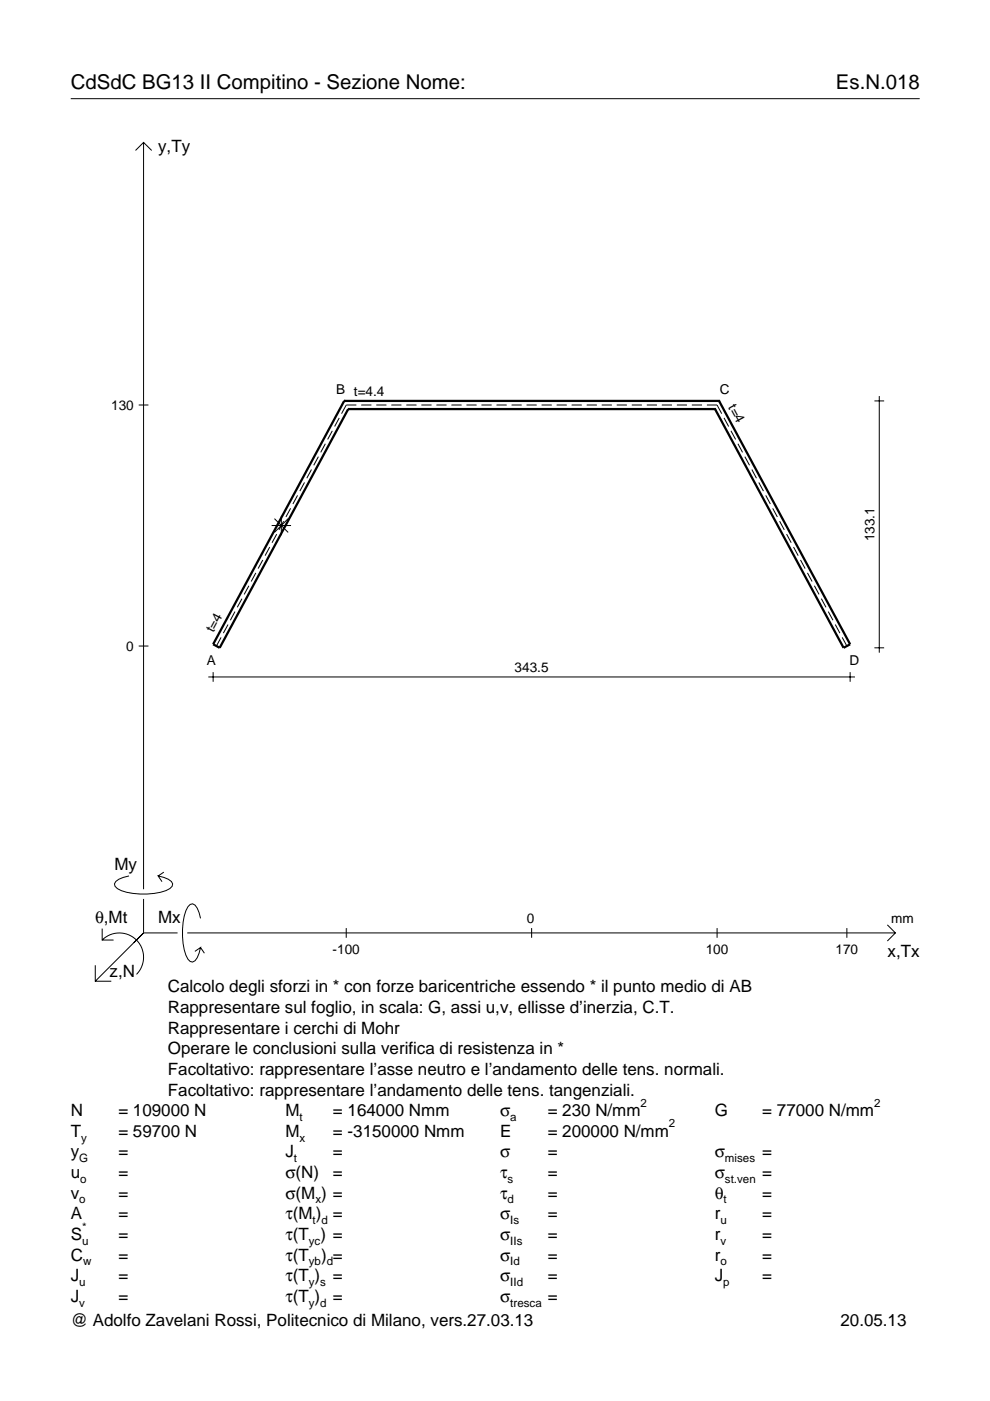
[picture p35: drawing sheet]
<svg xmlns="http://www.w3.org/2000/svg" width="210mm" height="297mm" viewBox="0 0 210 297" stroke-linecap="round" stroke-linejoin="round" font-family="sans-serif">
<defs><g id="words">
<g font-size="4.3">
<text x="15" y="18.9">CdSdC BG13 II Compitino - Sezione Nome:</text>
<text x="177.2" y="18.9">Es.N.018</text>
</g>
<g font-size="3.6">
<text x="33.5" y="32.3">y,Ty</text>
<text x="24.3" y="184.4">My</text>
<text x="20.1" y="195.7">θ,Mt</text>
<text x="33.5" y="195.7">Mx</text>
<text x="188.2" y="203">x,Tx</text>
<text x="23.2" y="207.1">z,N</text>
<text x="35.6" y="210.4">Calcolo degli sforzi in * con forze baricentriche essendo * il punto medio di AB</text>
<text x="35.6" y="214.8">Rappresentare sul foglio, in scala: G, assi u,v, ellisse d’inerzia, C.T.</text>
<text x="35.6" y="219.2">Rappresentare i cerchi di Mohr</text>
<text x="35.6" y="223.5">Operare le conclusioni sulla verifica di resistenza in *</text>
<text x="35.6" y="227.9">Facoltativo: rappresentare l’asse neutro e l’andamento delle tens. normali.</text>
<text x="35.6" y="232.3">Facoltativo: rappresentare l’andamento delle tens. tangenziali.</text>
<text x="15" y="236.7">N</text>
<text x="25.1" y="236.7">= 109000 N</text>
<text x="60.5" y="236.7">M</text>
<text x="70.6" y="236.7">= 164000 Nmm</text>
<text x="106" y="236.7">σ</text>
<text x="116.1" y="236.7">= 230 N/mm</text>
<text x="151.5" y="236.7">G</text>
<text x="161.6" y="236.7">= 77000 N/mm</text>
<text x="15" y="241">T</text>
<text x="15" y="245.4">y</text>
<text x="25.1" y="241">= 59700 N</text>
<text x="25.1" y="245.4">=</text>
<text x="60.5" y="245.4">J</text>
<text x="60.5" y="241">M</text>
<text x="70.6" y="241">= -3150000 Nmm</text>
<text x="70.6" y="245.4">=</text>
<text x="106" y="241">E</text>
<text x="106" y="245.4">σ</text>
<text x="116.1" y="245.4">=</text>
<text x="116.1" y="241">= 200000 N/mm</text>
<text x="151.5" y="245.4">σ</text>
<text x="161.6" y="245.4">=</text>
<text x="15" y="249.8">u</text>
<text x="25.1" y="249.8">=</text>
<text x="60.5" y="249.8">σ(N)</text>
<text x="70.6" y="249.8">=</text>
<text x="106" y="249.8">τ</text>
<text x="116.1" y="249.8">=</text>
<text x="151.5" y="249.8">σ</text>
<text x="161.6" y="249.8">=</text>
<text x="15" y="254.2">v</text>
<text x="25.1" y="254.2">=</text>
<text x="60.5" y="254.2">σ(M ) =</text>
<text x="106" y="254.2">τ</text>
<text x="116.1" y="254.2">=</text>
<text x="151.5" y="254.2">θ</text>
<text x="161.6" y="254.2">=</text>
<text x="15" y="258.5">A</text>
<text x="15" y="262.9">S</text>
<text x="25.1" y="262.9">=</text>
<text x="25.1" y="258.5">=</text>
<text x="60.5" y="258.5">τ(M ) =</text>
<text x="60.5" y="262.9">τ(T ) =</text>
<text x="106" y="258.5">σ</text>
<text x="106" y="262.9">σ</text>
<text x="116.1" y="258.5">=</text>
<text x="116.1" y="262.9">=</text>
<text x="151.5" y="258.5">r</text>
<text x="151.5" y="262.9">r</text>
<text x="161.6" y="258.5">=</text>
<text x="161.6" y="262.9">=</text>
<text x="15" y="267.3">C</text>
<text x="25.1" y="267.3">=</text>
<text x="60.5" y="267.3">τ(T</text>
<text x="68.1" y="267.3">) =</text>
<text x="106" y="267.3">σ</text>
<text x="116.1" y="267.3">=</text>
<text x="151.5" y="267.3">r</text>
<text x="161.6" y="267.3">=</text>
<text x="15" y="271.7">J</text>
<text x="25.1" y="271.7">=</text>
<text x="60.5" y="271.7">τ(T )</text>
<text x="70.6" y="271.7">=</text>
<text x="106" y="271.7">σ</text>
<text x="116.1" y="271.7">=</text>
<text x="151.5" y="271.7">J</text>
<text x="161.6" y="271.7">=</text>
<text x="15" y="281.2">@ Adolfo Zavelani Rossi, Politecnico di Milano, vers.27.03.13</text>
<text x="15" y="276">J</text>
<text x="25.1" y="276">=</text>
<text x="60.5" y="276">τ(T )</text>
<text x="70.6" y="276">=</text>
<text x="106" y="276">σ</text>
<text x="116.1" y="276">=</text>
<text x="178.2" y="281.2">20.05.13</text>
</g>
<g font-size="2.9">
<text x="71.3" y="83.5">B t=4.4</text>
<text x="152.6" y="83.5">C</text>
<text x="23.6" y="86.9">130</text>
<text x="154.3" y="86.3" transform="rotate(62 154.3 86.3)">t=4</text>
<text x="185.4" y="114.8" transform="rotate(-90 185.4 114.8)">133.1</text>
<text x="26.8" y="138">0</text>
<text x="45.3" y="134.3" transform="rotate(-62 45.3 134.3)">t=4</text>
<text x="43.8" y="141.1">A</text>
<text x="109.1" y="142.5">343.5</text>
<text x="180.1" y="141.1">D</text>
<text x="111.7" y="195.7">0</text>
<text x="189" y="195.7">mm</text>
<text x="70.5" y="202.2">-100</text>
<text x="149.6" y="202.2">100</text>
<text x="177.2" y="202.2">170</text>
</g>
<g font-size="2.4">
<text x="63.5" y="237.7">t</text>
<text x="108.2" y="237.7">a</text>
<text x="135.8" y="234.7">2</text>
<text x="141.8" y="239">2</text>
<text x="185.3" y="234.7">2</text>
<text x="17.2" y="242">y</text>
<text x="63.5" y="242">x</text>
<text x="16.8" y="246.4">G</text>
<text x="17" y="250.8">o</text>
<text x="62.3" y="246.4">t</text>
<text x="107.6" y="250.8">s</text>
<text x="153.7" y="246.4">mises</text>
<text x="153.7" y="250.8">st.ven</text>
<text x="16.8" y="255.2">o</text>
<text x="66.9" y="255.2">x</text>
<text x="107.6" y="255.2">d</text>
<text x="153.4" y="255.2">t</text>
<text x="17.4" y="263.9">u</text>
<text x="17.4" y="260.9">*</text>
<text x="65.5" y="263.9">yc</text>
<text x="66.3" y="259.5">t d</text>
<text x="108.2" y="259.5">Is</text>
<text x="108.2" y="263.9">IIs</text>
<text x="152.7" y="259.5">u</text>
<text x="152.7" y="263.9">v</text>
<text x="17.6" y="268.3">w</text>
<text x="65.5" y="268.3">yb d</text>
<text x="108.2" y="268.3">Id</text>
<text x="152.7" y="268.3">o</text>
<text x="16.8" y="272.7">u</text>
<text x="65.5" y="272.7">y s</text>
<text x="108.2" y="272.7">IId</text>
<text x="153.3" y="272.7">p</text>
<text x="16.8" y="277">v</text>
<text x="65.5" y="277">y d</text>
<text x="108.2" y="277">tresca</text>
</g>
</g></defs>
<g fill="none" stroke="#000" stroke-width=".21">
<path d="M15 20.9h180M28.7 31.9l1.7-1.7 1.8 1.7M30.4 30.2v158.3M29.4 85.9h2.1M66 99.6l-1 1.8M67.5 96.8l-1 1.9M69 94.1l-1 1.8M70.5 91.3l-1 1.9M71.9 88.6l-1 1.8M75.6 85.9h-2.2l-1 1.8M76.6 85.9h2.1M79.8 85.9h2.1"/>
<path d="M83 85.9h2.1M86.1 85.9h2.2M89.3 85.9h2.2M92.5 85.9h2.2M95.7 85.9h2.2M98.9 85.9h2.1M102.1 85.9h2.1M105.3 85.9h2.1M108.5 85.9h2.1M111.6 85.9h2.2M114.8 85.9h2.2M118 85.9h2.2"/>
<path d="M121.2 85.9h2.2M124.4 85.9h2.1M127.6 85.9h2.1M130.8 85.9h2.1M133.9 85.9h2.2M137.1 85.9h2.2M140.3 85.9h2.2M143.5 85.9h2.2M146.7 85.9h2.1M149.9 85.9h2.1l1 1.8M153.5 88.6l1 1.8M155 91.3l1 1.9"/>
<path d="M156.5 94.1l.9 1.8M157.9 96.8l1 1.9M159.4 99.6l1 1.8M185.4 85h2.1M186.4 84v54.4M55.7 118.7l-1 1.9M57.2 116l-1 1.8M57.6 111.4h4.1M58.2 110l2.9 2.9M58.7 113.2l-1 1.9M59.6 109.4v4.1M60.1 110.5l-1 1.8"/>
<path d="M61.1 110l-2.9 2.9M61.6 107.8l-1 1.8M63.1 105l-1 1.9M64.6 102.3l-1 1.8M160.9 102.3l1 1.8M162.4 105l.9 1.9M163.8 107.8l1 1.8M165.3 110.5l1 1.8M166.8 113.2l1 1.9M168.2 116l1 1.8M169.7 118.7l1 1.9M29.4 137h2.1"/>
<path d="M46.9 135.1l-1 1.9M48.3 132.4l-.9 1.8M49.8 129.7l-1 1.8M51.3 126.9l-1 1.9M52.8 124.2l-1 1.8M54.2 121.5l-.9 1.8M171.2 121.5l1 1.8M172.7 124.2l1 1.8M174.1 126.9l1 1.9M175.6 129.7l1 1.8M177.1 132.4l1 1.8M178.6 135.1l1 1.9"/>
<path d="M185.4 137.4h2.1M44.2 143.5h137.1M45.2 142.5v2.1M180.2 142.5v2.1M21.7 199.3a5.1 5.1 0 0 1 7.2 0 5.1 5.1 0 0 1 0 7.3M21.7 196.9v2.4h2.4M27.3 185.7a3.6 3.6 0 0 0-3 1.7l.1 .5a5.6 5.6 0 0 0 3.8 1.5 13.4 13.4 0 0 0 7.8-1l.5-.5 .1-.5a3.6 3.6 0 0 0-3.1-1.7l.8 1.2M30.4 190.6v7.2M30.4 197.8l-10.2 10.2M30.4 197.8h7.2M34.7 184.9l-1.2 .8M39.7 197.8h150.1"/>
<path d="M42.5 194.7a3.6 3.6 0 0 0-1.7-3.1l-.5 .2a5.7 5.7 0 0 0-1.5 3.7 13.3 13.3 0 0 0 1 7.9l.5 .5 .5 .1a3.6 3.6 0 0 0 1.7-3.1l-1.2 .8M73.4 196.8v2M112.7 196.8v2M152 196.8v2M179.6 196.8v2M188.1 196.1l1.7 1.7-1.7 1.7M20.2 204.7v3.3h3.4M42.5 200.9l.8 1.2"/>
</g>
<path d="M73 85h.1M73 85l-27.8 51.6 1.4 .8 27.2-50.7M73 85h79.5M73.8 86.7h.1M73.8 86.7h77.8M151.6 86.7h.1M152.5 85h.1M152.5 85l27.7 51.6-1.3 .8-27.3-50.7" fill="none" stroke="#000" stroke-width=".48"/>
<use href="#words"/>
</svg>
